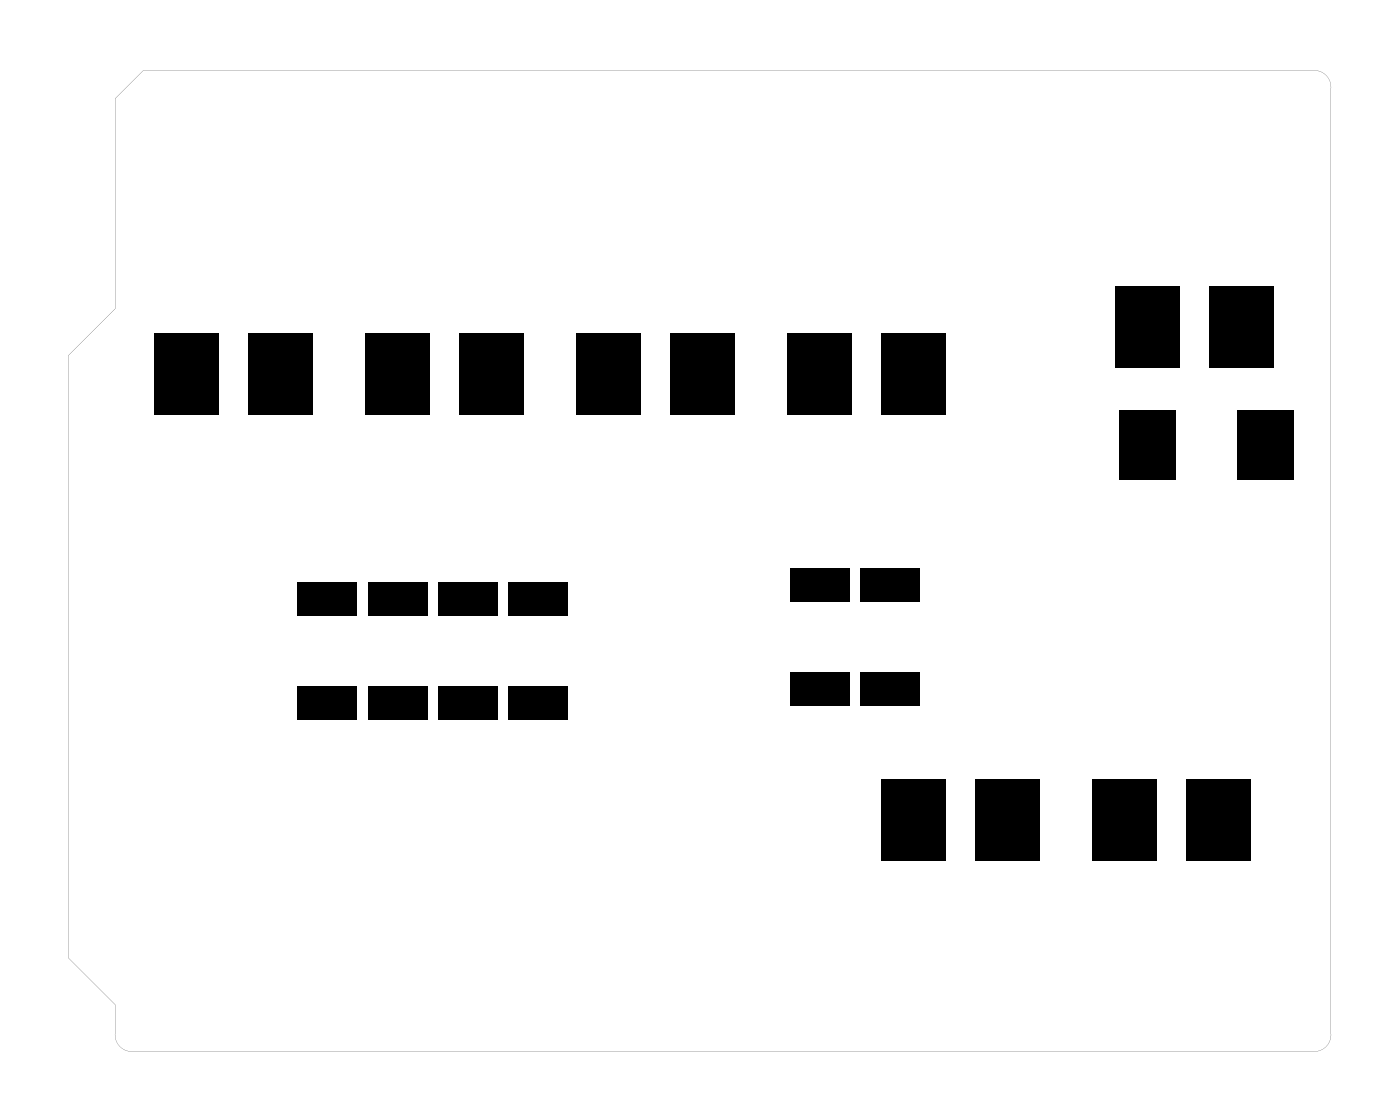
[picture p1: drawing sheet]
<svg xmlns="http://www.w3.org/2000/svg" width="76mm" height="61mm" viewBox="0 0 76 61" stroke-linecap="round" stroke-linejoin="round" font-family="sans-serif">
<g fill="#000">
<path d="M8.4 18.1h3.5v4.4h-3.5zM13.5 18.1h3.4v4.4h-3.4zM19.8 18.1h3.5v4.4h-3.5zM24.9 18.1h3.5v4.4h-3.5zM31.2 18.1h3.5v4.4h-3.5zM36.3 18.1h3.5v4.4h-3.5zM42.7 18.1h3.5v4.4h-3.5zM47.7 18.1h3.5v4.4h-3.5zM60.4 15.5h3.5v4.4h-3.5zM65.5 15.5h3.5v4.4h-3.5zM16.1 31.6h3.2v1.8h-3.2zM16.1 37.2h3.2v1.8h-3.2z"/>
<path d="M19.9 31.6h3.2v1.8h-3.2zM19.9 37.2h3.2v1.8h-3.2zM23.8 31.6h3.2v1.8h-3.2zM23.8 37.2h3.2v1.8h-3.2zM27.6 31.6h3.2v1.8h-3.2zM27.6 37.2h3.2v1.8h-3.2zM42.8 30.8h3.2v1.8h-3.2zM42.8 36.4h3.2v1.8h-3.2zM46.6 30.8h3.2v1.8h-3.2zM46.6 36.4h3.2v1.8h-3.2zM60.7 22.2h3v3.8h-3zM67 22.2h3.1v3.8h-3.1z"/>
<path d="M47.7 42.2h3.5v4.4h-3.5zM52.8 42.2h3.5v4.4h-3.5zM59.2 42.2h3.5v4.4h-3.5zM64.3 42.2h3.4v4.4h-3.4z"/>
<path d="M6.2 5.3v11.4l-2.5 2.6v32.6l2.5 2.5v1.6a.89 .89 0 0 0 1 1h63.9a.89 .89 0 0 0 1-1v-51.2a.89 .89 0 0 0-.8-1h-63.5zM6.2 5.3l1.6-1.5h63.3a.89 .89 0 0 1 1 1v51.4a.9 .9 0 0 1-1 .8h-64.1a.9 .9 0 0 1-.8-1v-1.6l-2.5-2.5v-32.6l2.5-2.6z"/>
</g>
</svg>
